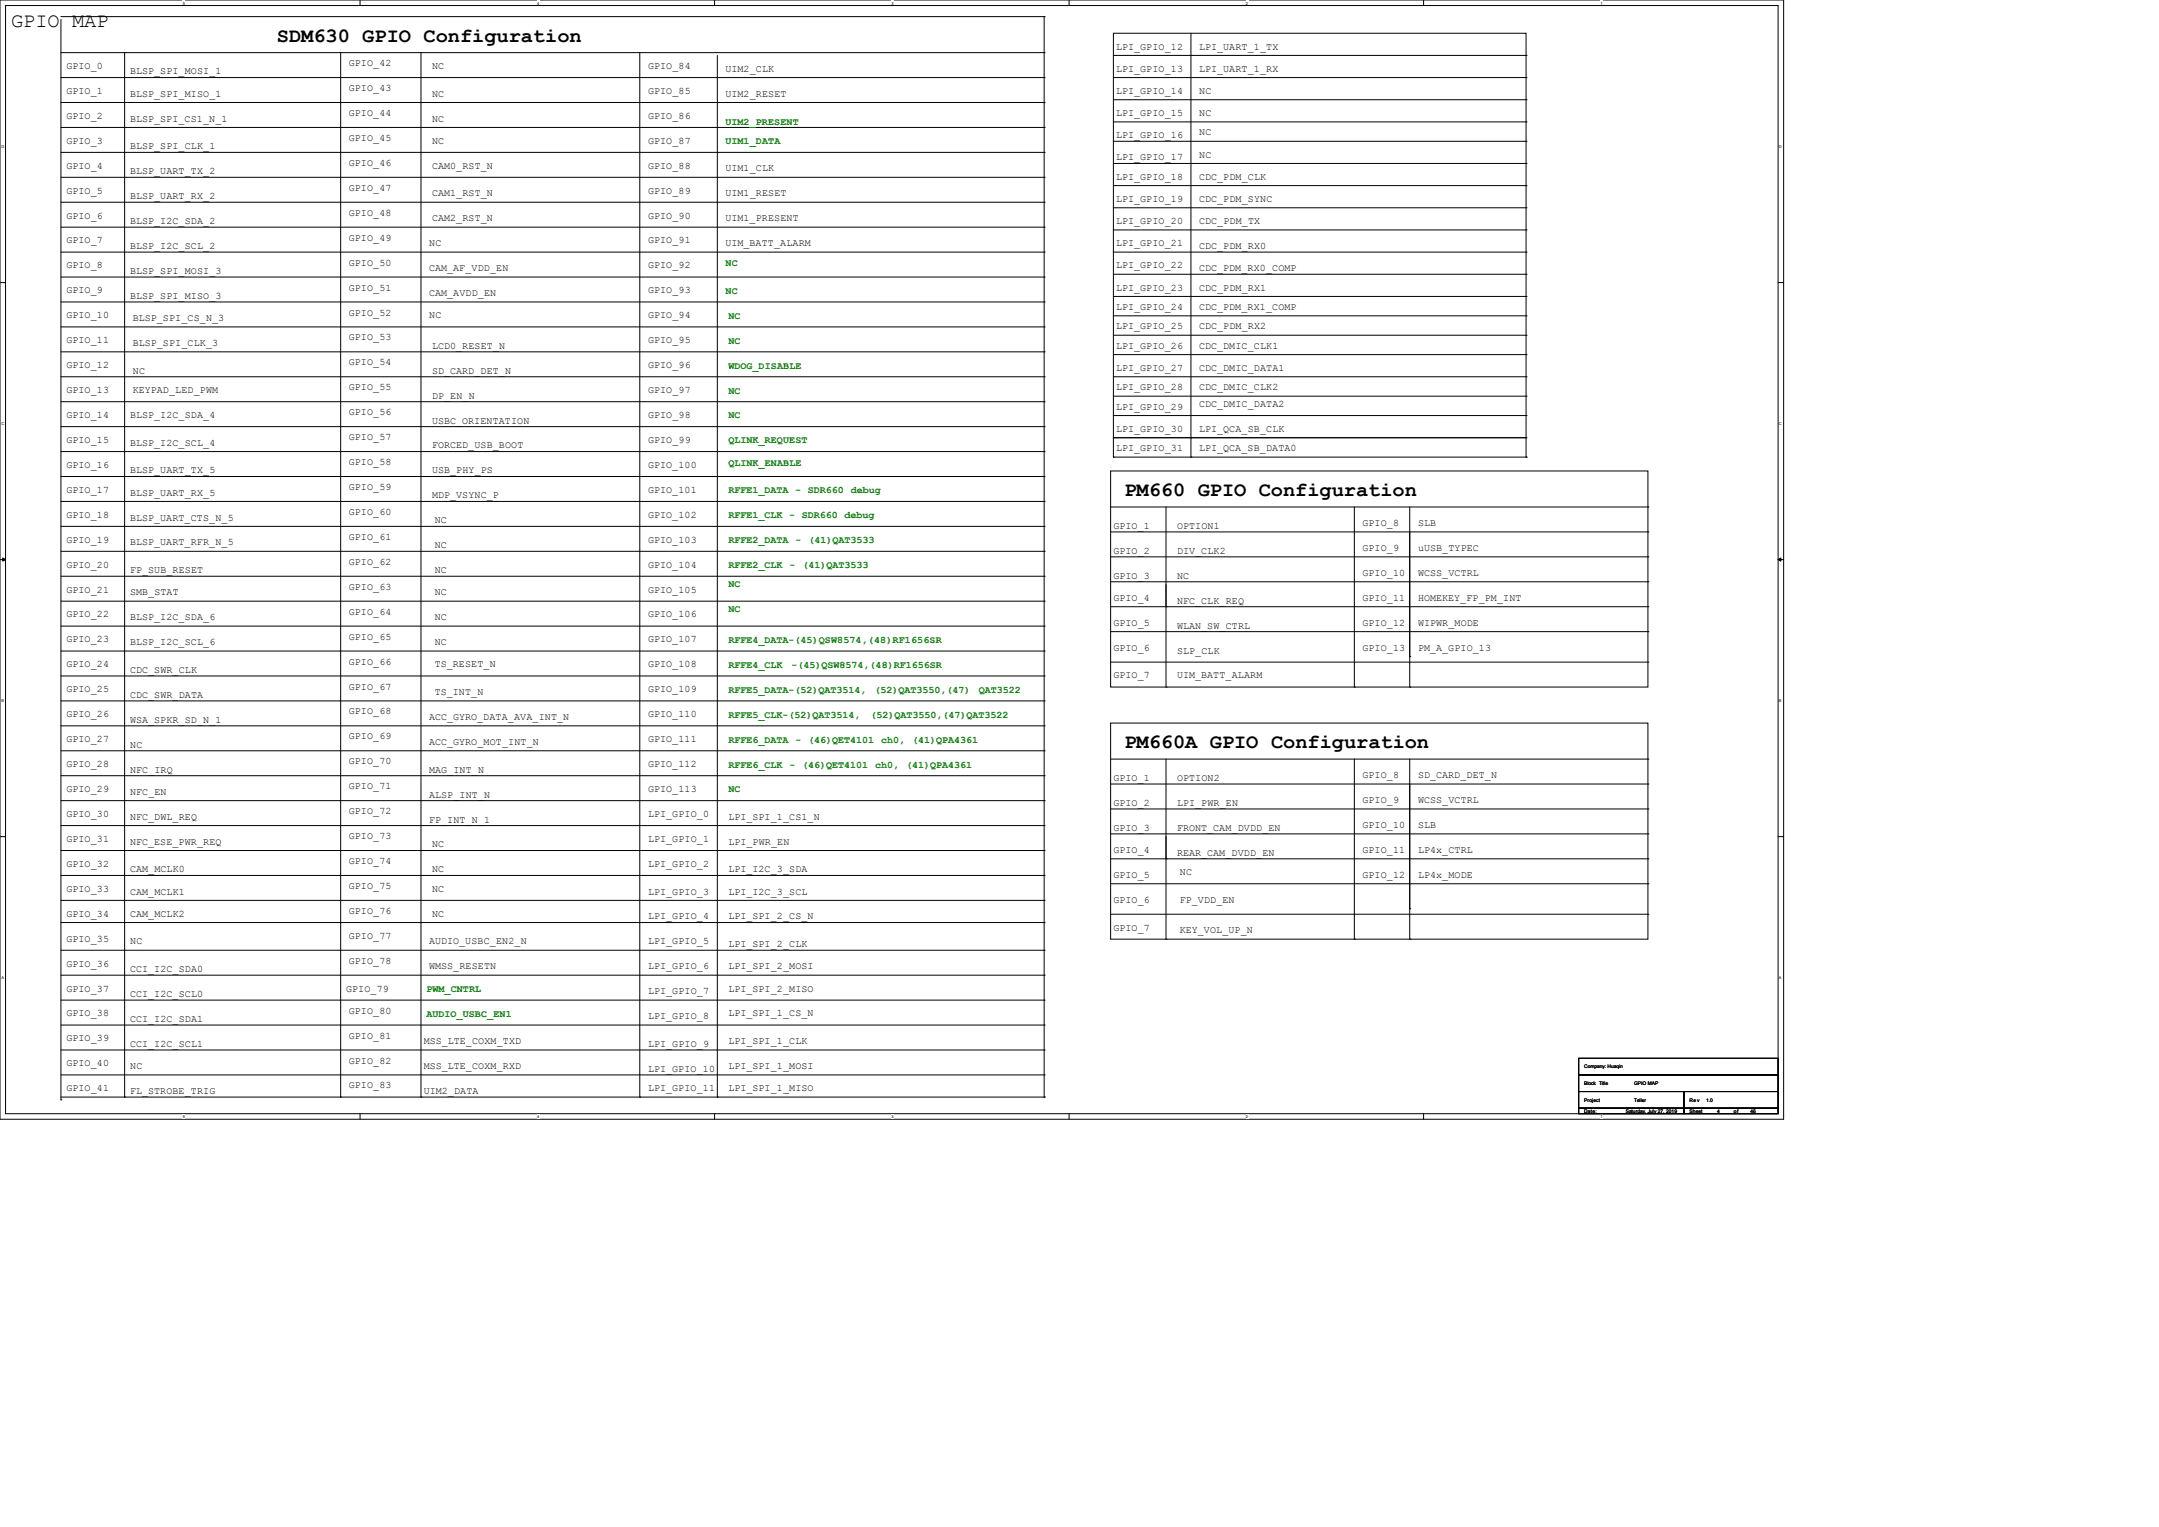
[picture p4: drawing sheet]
<svg xmlns="http://www.w3.org/2000/svg" width="297mm" height="210mm" viewBox="0 0 297 210" stroke-linecap="round" stroke-linejoin="round" font-family="sans-serif">
<defs><g id="words">
<g font-size="2.8">
<text x="1.5" y="3.8">GPIO</text>
<text x="9.9" y="3.8">MAP</text>
<text x="38.1" y="5.8">SDM630 GPIO Configuration</text>
<text x="154.7" y="68.2">PM660 GPIO Configuration</text>
<text x="154.7" y="102.9">PM660A GPIO Configuration</text>
</g>
<g font-size="1.4">
<text x="9.1" y="9.5">GPIO_0</text>
<text x="17.9" y="10.2">BLSP_SPI_MOSI_1</text>
<text x="48" y="9.1">GPIO_42</text>
<text x="59.4" y="9.5">NC</text>
<text x="89.2" y="9.5">GPIO_84</text>
<text x="99.8" y="9.9">UIM2_CLK</text>
<text x="153.5" y="6.8">LPI_GPIO_12</text>
<text x="153.5" y="9.9">LPI_GPIO_13</text>
<text x="165" y="6.8">LPI_UART_1_TX</text>
<text x="165" y="9.9">LPI_UART_1_RX</text>
<text x="9.1" y="12.9">GPIO_1</text>
<text x="9.1" y="16.3">GPIO_2</text>
<text x="17.9" y="13.3">BLSP_SPI_MISO_1</text>
<text x="17.9" y="16.7">BLSP_SPI_CS1_N_1</text>
<text x="48" y="12.5">GPIO_43</text>
<text x="48" y="16">GPIO_44</text>
<text x="59.4" y="16.7">NC</text>
<text x="59.4" y="13.3">NC</text>
<text x="89.2" y="16.3">GPIO_86</text>
<text x="89.2" y="12.9">GPIO_85</text>
<text x="99.8" y="13.3">UIM2_RESET</text>
<text x="153.5" y="16">LPI_GPIO_15</text>
<text x="153.5" y="12.9">LPI_GPIO_14</text>
<text x="165" y="16">NC</text>
<text x="165" y="12.9">NC</text>
<text x="9.1" y="19.8">GPIO_3</text>
<text x="9.1" y="23.2">GPIO_4</text>
<text x="17.9" y="20.5">BLSP_SPI_CLK_1</text>
<text x="17.9" y="24">BLSP_UART_TX_2</text>
<text x="48" y="22.8">GPIO_46</text>
<text x="48" y="19.4">GPIO_45</text>
<text x="59.4" y="19.8">NC</text>
<text x="59.4" y="23.2">CAM0_RST_N</text>
<text x="89.2" y="19.8">GPIO_87</text>
<text x="89.2" y="23.2">GPIO_88</text>
<text x="99.8" y="23.6">UIM1_CLK</text>
<text x="153.5" y="22.1">LPI_GPIO_17</text>
<text x="153.5" y="19">LPI_GPIO_16</text>
<text x="165" y="18.6">NC</text>
<text x="165" y="21.7">NC</text>
<text x="9.1" y="26.6">GPIO_5</text>
<text x="17.9" y="27.4">BLSP_UART_RX_2</text>
<text x="48" y="26.2">GPIO_47</text>
<text x="48" y="29.7">GPIO_48</text>
<text x="59.4" y="27">CAM1_RST_N</text>
<text x="89.2" y="26.6">GPIO_89</text>
<text x="99.8" y="27">UIM1_RESET</text>
<text x="153.5" y="24.7">LPI_GPIO_18</text>
<text x="153.5" y="27.8">LPI_GPIO_19</text>
<text x="165" y="24.7">CDC_PDM_CLK</text>
<text x="165" y="27.8">CDC_PDM_SYNC</text>
<text x="9.1" y="30.1">GPIO_6</text>
<text x="9.1" y="33.5">GPIO_7</text>
<text x="17.9" y="30.8">BLSP_I2C_SDA_2</text>
<text x="17.9" y="34.2">BLSP_I2C_SCL_2</text>
<text x="48" y="33.1">GPIO_49</text>
<text x="59.1" y="33.9">NC</text>
<text x="59.4" y="30.4">CAM2_RST_N</text>
<text x="89.2" y="33.5">GPIO_91</text>
<text x="89.2" y="30.1">GPIO_90</text>
<text x="99.8" y="30.4">UIM1_PRESENT</text>
<text x="99.8" y="33.9">UIM_BATT_ALARM</text>
<text x="153.5" y="30.8">LPI_GPIO_20</text>
<text x="153.5" y="33.9">LPI_GPIO_21</text>
<text x="165" y="30.8">CDC_PDM_TX</text>
<text x="165" y="34.2">CDC_PDM_RX0</text>
<text x="9.1" y="40.3">GPIO_9</text>
<text x="9.1" y="36.9">GPIO_8</text>
<text x="17.9" y="37.7">BLSP_SPI_MOSI_3</text>
<text x="17.9" y="41.1">BLSP_SPI_MISO_3</text>
<text x="48" y="36.5">GPIO_50</text>
<text x="48" y="40">GPIO_51</text>
<text x="59.1" y="37.3">CAM_AF_VDD_EN</text>
<text x="59.1" y="40.7">CAM_AVDD_EN</text>
<text x="89.2" y="40.3">GPIO_93</text>
<text x="89.2" y="36.9">GPIO_92</text>
<text x="153.5" y="36.9">LPI_GPIO_22</text>
<text x="153.5" y="40">LPI_GPIO_23</text>
<text x="165" y="37.3">CDC_PDM_RX0_COMP</text>
<text x="165" y="40">CDC_PDM_RX1</text>
<text x="9.1" y="47.2">GPIO_11</text>
<text x="9.1" y="43.8">GPIO_10</text>
<text x="18.3" y="44.2">BLSP_SPI_CS_N_3</text>
<text x="18.3" y="47.6">BLSP_SPI_CLK_3</text>
<text x="48" y="43.4">GPIO_52</text>
<text x="48" y="46.8">GPIO_53</text>
<text x="59.1" y="43.8">NC</text>
<text x="59.4" y="48">LCD0_RESET_N</text>
<text x="89.2" y="47.2">GPIO_95</text>
<text x="89.2" y="43.8">GPIO_94</text>
<text x="153.5" y="42.6">LPI_GPIO_24</text>
<text x="153.5" y="45.3">LPI_GPIO_25</text>
<text x="153.5" y="48">LPI_GPIO_26</text>
<text x="165" y="48">CDC_DMIC_CLK1</text>
<text x="165" y="45.3">CDC_PDM_RX2</text>
<text x="165" y="42.6">CDC_PDM_RX1_COMP</text>
<text x="9.1" y="50.6">GPIO_12</text>
<text x="18.3" y="51.4">NC</text>
<text x="48" y="50.2">GPIO_54</text>
<text x="48" y="53.7">GPIO_55</text>
<text x="59.4" y="51.4">SD_CARD_DET_N</text>
<text x="89.2" y="50.6">GPIO_96</text>
<text x="153.5" y="51">LPI_GPIO_27</text>
<text x="153.5" y="53.7">LPI_GPIO_28</text>
<text x="165" y="53.7">CDC_DMIC_CLK2</text>
<text x="165" y="51">CDC_DMIC_DATA1</text>
<text x="9.1" y="57.5">GPIO_14</text>
<text x="9.1" y="54.1">GPIO_13</text>
<text x="17.9" y="57.5">BLSP_I2C_SDA_4</text>
<text x="18.3" y="54.1">KEYPAD_LED_PWM</text>
<text x="48" y="57.1">GPIO_56</text>
<text x="59.4" y="54.8">DP_EN_N</text>
<text x="59.4" y="58.3">USBC_ORIENTATION</text>
<text x="89.2" y="57.5">GPIO_98</text>
<text x="89.2" y="54.1">GPIO_97</text>
<text x="153.5" y="56.3">LPI_GPIO_29</text>
<text x="153.5" y="59.4">LPI_GPIO_30</text>
<text x="165" y="59.4">LPI_QCA_SB_CLK</text>
<text x="165" y="56">CDC_DMIC_DATA2</text>
<text x="9.1" y="64.3">GPIO_16</text>
<text x="9.1" y="60.9">GPIO_15</text>
<text x="17.9" y="61.3">BLSP_I2C_SCL_4</text>
<text x="17.9" y="65.1">BLSP_UART_TX_5</text>
<text x="48" y="64">GPIO_58</text>
<text x="48" y="60.5">GPIO_57</text>
<text x="59.4" y="61.7">FORCED_USB_BOOT</text>
<text x="59.4" y="65.1">USB_PHY_PS</text>
<text x="89.2" y="64.3">GPIO_100</text>
<text x="89.2" y="60.9">GPIO_99</text>
<text x="153.5" y="62.1">LPI_GPIO_31</text>
<text x="165" y="62.1">LPI_QCA_SB_DATA0</text>
<text x="9.1" y="67.8">GPIO_17</text>
<text x="9.1" y="71.2">GPIO_18</text>
<text x="17.9" y="68.2">BLSP_UART_RX_5</text>
<text x="17.9" y="71.6">BLSP_UART_CTS_N_5</text>
<text x="48" y="67.4">GPIO_59</text>
<text x="48" y="70.8">GPIO_60</text>
<text x="59.4" y="68.5">MDP_VSYNC_P</text>
<text x="59.8" y="72">NC</text>
<text x="89.2" y="71.2">GPIO_102</text>
<text x="89.2" y="67.8">GPIO_101</text>
<text x="9.1" y="74.6">GPIO_19</text>
<text x="17.9" y="75">BLSP_UART_RFR_N_5</text>
<text x="48" y="77.7">GPIO_62</text>
<text x="48" y="74.3">GPIO_61</text>
<text x="59.8" y="75.4">NC</text>
<text x="89.2" y="74.6">GPIO_103</text>
<text x="153.2" y="72.7">GPIO_1</text>
<text x="153.2" y="76.2">GPIO_2</text>
<text x="161.9" y="72.7">OPTION1</text>
<text x="161.9" y="76.2">DIV_CLK2</text>
<text x="187.5" y="75.8">GPIO_9</text>
<text x="187.5" y="72.3">GPIO_8</text>
<text x="195.1" y="72.3">SLB</text>
<text x="195.1" y="75.8">uUSB_TYPEC</text>
<text x="9.1" y="81.5">GPIO_21</text>
<text x="9.1" y="78.1">GPIO_20</text>
<text x="17.9" y="78.8">FP_SUB_RESET</text>
<text x="17.9" y="81.9">SMB_STAT</text>
<text x="48" y="81.1">GPIO_63</text>
<text x="59.8" y="78.8">NC</text>
<text x="59.8" y="81.9">NC</text>
<text x="89.2" y="81.5">GPIO_105</text>
<text x="89.2" y="78.1">GPIO_104</text>
<text x="153.2" y="79.6">GPIO_3</text>
<text x="153.2" y="82.6">GPIO_4</text>
<text x="161.9" y="79.6">NC</text>
<text x="161.9" y="83">NFC_CLK_REQ</text>
<text x="187.5" y="79.2">GPIO_10</text>
<text x="187.5" y="82.6">GPIO_11</text>
<text x="195.1" y="79.2">WCSS_VCTRL</text>
<text x="195.1" y="82.6">HOMEKEY_FP_PM_INT</text>
<text x="9.1" y="84.9">GPIO_22</text>
<text x="9.1" y="88.4">GPIO_23</text>
<text x="17.9" y="85.3">BLSP_I2C_SDA_6</text>
<text x="17.9" y="88.7">BLSP_I2C_SCL_6</text>
<text x="48" y="88">GPIO_65</text>
<text x="48" y="84.5">GPIO_64</text>
<text x="59.8" y="88.7">NC</text>
<text x="59.8" y="85.3">NC</text>
<text x="89.2" y="88.4">GPIO_107</text>
<text x="89.2" y="84.9">GPIO_106</text>
<text x="153.2" y="86.1">GPIO_5</text>
<text x="153.2" y="89.5">GPIO_6</text>
<text x="161.9" y="86.4">WLAN_SW_CTRL</text>
<text x="161.9" y="89.9">SLP_CLK</text>
<text x="187.5" y="86.1">GPIO_12</text>
<text x="187.5" y="89.5">GPIO_13</text>
<text x="195.1" y="86.1">WIPWR_MODE</text>
<text x="195.1" y="89.5">PM_A_GPIO_13</text>
<text x="9.1" y="95.2">GPIO_25</text>
<text x="9.1" y="91.8">GPIO_24</text>
<text x="17.9" y="92.5">CDC_SWR_CLK</text>
<text x="17.9" y="96">CDC_SWR_DATA</text>
<text x="48" y="91.4">GPIO_66</text>
<text x="48" y="94.8">GPIO_67</text>
<text x="59.8" y="91.8">TS_RESET_N</text>
<text x="59.8" y="95.6">TS_INT_N</text>
<text x="89.2" y="95.2">GPIO_109</text>
<text x="89.2" y="91.8">GPIO_108</text>
<text x="153.2" y="93.3">GPIO_7</text>
<text x="161.9" y="93.3">UIM_BATT_ALARM</text>
<text x="9.1" y="98.6">GPIO_26</text>
<text x="17.9" y="99.4">WSA_SPKR_SD_N_1</text>
<text x="48" y="98.3">GPIO_68</text>
<text x="48" y="101.7">GPIO_69</text>
<text x="59.1" y="99">ACC_GYRO_DATA_AVA_INT_N</text>
<text x="89.2" y="98.6">GPIO_110</text>
<text x="9.1" y="102.1">GPIO_27</text>
<text x="9.1" y="105.5">GPIO_28</text>
<text x="17.9" y="106.3">NFC_IRQ</text>
<text x="17.9" y="102.8">NC</text>
<text x="48" y="105.1">GPIO_70</text>
<text x="59.1" y="102.4">ACC_GYRO_MOT_INT_N</text>
<text x="59.1" y="106.3">MAG_INT_N</text>
<text x="89.2" y="105.5">GPIO_112</text>
<text x="89.2" y="102.1">GPIO_111</text>
<text x="153.2" y="107.4">GPIO_1</text>
<text x="161.9" y="107.4">OPTION2</text>
<text x="187.5" y="107">GPIO_8</text>
<text x="195.1" y="107">SD_CARD_DET_N</text>
<text x="9.1" y="112.4">GPIO_30</text>
<text x="9.1" y="108.9">GPIO_29</text>
<text x="17.9" y="109.3">NFC_EN</text>
<text x="17.9" y="112.7">NFC_DWL_REQ</text>
<text x="48" y="112">GPIO_72</text>
<text x="48" y="108.5">GPIO_71</text>
<text x="59.1" y="109.7">ALSP_INT_N</text>
<text x="59.1" y="113.1">FP_INT_N_1</text>
<text x="89.2" y="108.9">GPIO_113</text>
<text x="89.2" y="112.4">LPI_GPIO_0</text>
<text x="100.2" y="112.7">LPI_SPI_1_CS1_N</text>
<text x="153.2" y="110.8">GPIO_2</text>
<text x="161.9" y="110.8">LPI_PWR_EN</text>
<text x="187.5" y="110.4">GPIO_9</text>
<text x="187.5" y="113.9">GPIO_10</text>
<text x="195.1" y="110.4">WCSS_VCTRL</text>
<text x="195.1" y="113.9">SLB</text>
<text x="9.1" y="119.2">GPIO_32</text>
<text x="9.1" y="115.8">GPIO_31</text>
<text x="17.9" y="116.2">NFC_ESE_PWR_REQ</text>
<text x="17.9" y="120">CAM_MCLK0</text>
<text x="48" y="115.4">GPIO_73</text>
<text x="48" y="118.8">GPIO_74</text>
<text x="59.4" y="116.5">NC</text>
<text x="59.4" y="120">NC</text>
<text x="89.2" y="115.8">LPI_GPIO_1</text>
<text x="89.2" y="119.2">LPI_GPIO_2</text>
<text x="100.2" y="116.2">LPI_PWR_EN</text>
<text x="100.2" y="120">LPI_I2C_3_SDA</text>
<text x="153.2" y="114.3">GPIO_3</text>
<text x="153.2" y="117.3">GPIO_4</text>
<text x="161.9" y="114.3">FRONT_CAM_DVDD_EN</text>
<text x="161.9" y="117.7">REAR_CAM_DVDD_EN</text>
<text x="187.5" y="117.3">GPIO_11</text>
<text x="195.1" y="117.3">LP4x_CTRL</text>
<text x="9.1" y="122.6">GPIO_33</text>
<text x="17.9" y="123">CAM_MCLK1</text>
<text x="48" y="125.7">GPIO_76</text>
<text x="48" y="122.3">GPIO_75</text>
<text x="59.4" y="122.6">NC</text>
<text x="89.2" y="123">LPI_GPIO_3</text>
<text x="100.2" y="123">LPI_I2C_3_SCL</text>
<text x="153.2" y="120.7">GPIO_5</text>
<text x="153.2" y="124.2">GPIO_6</text>
<text x="162.3" y="120.4">NC</text>
<text x="162.3" y="124.2">FP_VDD_EN</text>
<text x="187.5" y="120.7">GPIO_12</text>
<text x="195.1" y="120.7">LP4x_MODE</text>
<text x="9.1" y="129.5">GPIO_35</text>
<text x="9.1" y="126.1">GPIO_34</text>
<text x="17.9" y="129.9">NC</text>
<text x="17.9" y="126.1">CAM_MCLK2</text>
<text x="48" y="129.1">GPIO_77</text>
<text x="59.1" y="129.9">AUDIO_USBC_EN2_N</text>
<text x="59.4" y="126.1">NC</text>
<text x="89.2" y="126.4">LPI_GPIO_4</text>
<text x="89.2" y="129.9">LPI_GPIO_5</text>
<text x="100.2" y="126.4">LPI_SPI_2_CS_N</text>
<text x="100.2" y="130.3">LPI_SPI_2_CLK</text>
<text x="153.2" y="128">GPIO_7</text>
<text x="162.3" y="128.4">KEY_VOL_UP_N</text>
<text x="9.1" y="136.4">GPIO_37</text>
<text x="9.1" y="132.9">GPIO_36</text>
<text x="17.9" y="133.7">CCI_I2C_SDA0</text>
<text x="17.9" y="137.1">CCI_I2C_SCL0</text>
<text x="47.6" y="136.4">GPIO_79</text>
<text x="48" y="132.5">GPIO_78</text>
<text x="59.1" y="133.3">WMSS_RESETN</text>
<text x="89.2" y="136.7">LPI_GPIO_7</text>
<text x="89.2" y="133.3">LPI_GPIO_6</text>
<text x="100.2" y="136.4">LPI_SPI_2_MISO</text>
<text x="100.2" y="133.3">LPI_SPI_2_MOSI</text>
<text x="9.1" y="139.8">GPIO_38</text>
<text x="9.1" y="143.2">GPIO_39</text>
<text x="17.9" y="140.5">CCI_I2C_SDA1</text>
<text x="17.9" y="144">CCI_I2C_SCL1</text>
<text x="48" y="142.8">GPIO_81</text>
<text x="48" y="139.4">GPIO_80</text>
<text x="58.3" y="143.6">MSS_LTE_COXM_TXD</text>
<text x="89.2" y="144">LPI_GPIO_9</text>
<text x="89.2" y="140.2">LPI_GPIO_8</text>
<text x="100.2" y="139.8">LPI_SPI_1_CS_N</text>
<text x="100.2" y="143.6">LPI_SPI_1_CLK</text>
<text x="9.1" y="146.6">GPIO_40</text>
<text x="17.9" y="147">NC</text>
<text x="48" y="149.7">GPIO_83</text>
<text x="48" y="146.3">GPIO_82</text>
<text x="58.3" y="147">MSS_LTE_COXM_RXD</text>
<text x="89.2" y="147.4">LPI_GPIO_10</text>
<text x="100.2" y="147">LPI_SPI_1_MOSI</text>
<text x="9.1" y="150.1">GPIO_41</text>
<text x="17.9" y="150.5">FL_STROBE_TRIG</text>
<text x="58.3" y="150.5">UIM2_DATA</text>
<text x="89.2" y="150.1">LPI_GPIO_11</text>
<text x="100.2" y="150.1">LPI_SPI_1_MISO</text>
</g>
<g font-size="1.4" fill="#008000">
<text x="99.8" y="17.2">UIM2_PRESENT</text>
<text x="99.8" y="19.8">UIM1_DATA</text>
<text x="99.8" y="36.6">NC</text>
<text x="99.8" y="40.4">NC</text>
<text x="100.2" y="43.8">NC</text>
<text x="100.2" y="47.3">NC</text>
<text x="100.2" y="50.7">WDOG_DISABLE</text>
<text x="100.2" y="54.1">NC</text>
<text x="100.2" y="57.6">NC</text>
<text x="100.2" y="61">QLINK_REQUEST</text>
<text x="100.2" y="64">QLINK_ENABLE</text>
<text x="100.2" y="67.8">RFFE1_DATA - SDR660 debug</text>
<text x="100.2" y="71.3">RFFE1_CLK - SDR660 debug</text>
<text x="100.2" y="74.7">RFFE2_DATA -</text>
<text x="111.2" y="74.7">(41)QAT3533</text>
<text x="100.2" y="78.1">RFFE2_CLK -</text>
<text x="100.2" y="80.8">NC</text>
<text x="110.4" y="78.1">(41)QAT3533</text>
<text x="100.2" y="84.2">NC</text>
<text x="100.2" y="88.4">RFFE4_DATA-(45)QSW8574,(48)RF1656SR</text>
<text x="100.2" y="91.8">RFFE4_CLK</text>
<text x="100.2" y="95.3">RFFE5_DATA-(52)QAT3514,</text>
<text x="108.9" y="91.8">-(45)QSW8574,(48)RF1656SR</text>
<text x="120.3" y="95.3">(52)QAT3550,(47)</text>
<text x="134.6" y="95.3">QAT3522</text>
<text x="100.2" y="98.7">RFFE5_CLK-(52)QAT3514,</text>
<text x="119.8" y="98.7">(52)QAT3550,(47)QAT3522</text>
<text x="100.2" y="102.1">RFFE6_DATA - (46)QET4101 ch0, (41)QPA4361</text>
<text x="100.2" y="105.6">RFFE6_CLK - (46)QET4101 ch0, (41)QPA4361</text>
<text x="100.2" y="109">NC</text>
<text x="58.7" y="136.4">PWM_CNTRL</text>
<text x="58.7" y="139.8">AUDIO_USBC_EN1</text>
</g>
<g font-size=".7">
<text x="217.9" y="146.9">Company: Huaqin</text>
<text x="217.9" y="149.2">Block Title</text>
<text x="224.8" y="149.2">GPIO MAP</text>
<text x="217.9" y="151.5">Project</text>
<text x="217.9" y="153">Date:</text>
<text x="223.6" y="153">Saturday, July 27, 2019</text>
<text x="224.8" y="151.5">Teller</text>
<text x="232.4" y="151.5">Rev</text>
<text x="232.4" y="153">Sheet</text>
<text x="234.7" y="151.5">1.0</text>
<text x="236.2" y="153">4</text>
<text x="238.5" y="153">of</text>
<text x="240.8" y="153">46</text>
</g>
<g font-size=".5">
<text x="25.1" y=".6">5</text>
<text x="73.9" y=".6">4</text>
<text x="122.6" y=".6">3</text>
<text x="171.4" y=".6">2</text>
<text x="220.2" y=".6">1</text>
<text x=".2" y="20.4">D</text>
<text x="244.7" y="20.4">D</text>
<text x=".2" y="58.4">C</text>
<text x="244.7" y="58.4">C</text>
<text x=".2" y="96.5">B</text>
<text x="244.7" y="96.5">B</text>
<text x=".2" y="134.6">A</text>
<text x="244.7" y="134.6">A</text>
<text x="25.1" y="153.8">5</text>
<text x="73.9" y="153.8">4</text>
<text x="122.6" y="153.8">3</text>
<text x="171.4" y="153.8">2</text>
<text x="220.2" y="153.8">1</text>
</g>
</g></defs>
<path d="M0 0h245.4v153.9h-245.4zM.8 .8h243.8v152.4h-243.8z" fill="none" stroke="#000" stroke-width=".14"/>
<g fill="#fff">
<path d="M25.1 .1h.3v.6h-.3z"/>
<path d="M25.1 153.2h.3v.6h-.3z"/>
</g>
<path d="M49.5 0v.8M49.5 153.2v.7" fill="none" stroke="#000" stroke-width=".14"/>
<g fill="#fff">
<path d="M73.9 .1h.3v.6h-.3z"/>
<path d="M73.9 153.2h.3v.6h-.3z"/>
</g>
<path d="M98.3 0v.8M98.3 153.2v.7" fill="none" stroke="#000" stroke-width=".14"/>
<g fill="#fff">
<path d="M122.7 .1h.3v.6h-.3z"/>
<path d="M122.7 153.2h.3v.6h-.3z"/>
</g>
<path d="M147.1 0v.8M147.1 153.2v.7" fill="none" stroke="#000" stroke-width=".14"/>
<g fill="#fff">
<path d="M171.4 .1h.3v.6h-.3z"/>
<path d="M171.4 153.2h.3v.6h-.3z"/>
</g>
<path d="M195.8 0v.8M195.8 153.2v.7" fill="none" stroke="#000" stroke-width=".14"/>
<g fill="#fff">
<path d="M220.2 .1h.3v.6h-.3z"/>
<path d="M220.2 153.2h.3v.6h-.3z"/>
<path d="M.2 19.8h.4v.6h-.4z"/>
<path d="M244.8 19.8h.4v.6h-.4z"/>
<path d="M.2 57.9h.4v.6h-.4z"/>
<path d="M244.8 57.9h.4v.6h-.4z"/>
</g>
<path d="M0 38.9h.8M244.6 38.9h.8" fill="none" stroke="#000" stroke-width=".14"/>
<g fill="#fff">
<path d="M.2 96h.4v.6h-.4z"/>
<path d="M244.8 96h.4v.6h-.4z"/>
</g>
<path d="M0 77h.8M244.6 77h.8" fill="none" stroke="#000" stroke-width=".14"/>
<path d="M.4 76.7l.4 .3-.4 .2zM244.6 77l.4-.3v.5z" fill="#000" stroke="#000" stroke-width=".14"/>
<g fill="#fff">
<path d="M.2 134.1h.4v.6h-.4z"/>
<path d="M244.8 134.1h.4v.6h-.4z"/>
</g>
<g fill="none" stroke="#000" stroke-width=".14">
<path d="M8.4 10.7h135.2M8.4 17.5h135.2M8.4 14.1h135.2M8.4 2.3h135.2M8.4 7.2h135.2M8.4 2.7v148.6M17.1 7.2v143.7M46.9 7.2v143.7M57.9 7.2v143.7M88 7.2v143.7M98.7 7.6v143.3M143.6 10.7h.1"/>
<path d="M143.6 17.5h.1M143.6 14.1h.1M143.6 2.3h.1M143.6 7.2h.1M143.6 2.3v148.6M153.2 10.7h56.7M153.2 7.6h56.7M153.2 13.7h56.7M153.2 16.8h56.7M153.2 19.4h56.7M153.2 4.6h56.7v55.6h-56.7zM163.8 4.6v58.3"/>
<path d="M209.9 7.6h.1M209.9 10.7h.1M209.9 13.7h.1M209.9 16.8h.1M209.9 19.4h.1M8.4 21h135.2M8.4 31.2h135.2M8.4 27.8h135.2M8.4 24.4h135.2M8.4 38.1h135.2M8.4 34.7h135.2M143.6 21h.1"/>
<path d="M143.6 31.2h.1M143.6 27.8h.1M143.6 24.4h.1M143.6 38.1h.1M143.6 34.7h.1M153.2 34.7h56.7M153.2 31.6h56.7M153.2 22.5h56.7M153.2 25.5h56.7M153.2 28.6h56.7M153.2 37.7h56.7M209.9 31.6h.1"/>
<path d="M209.9 22.5h.1M209.9 25.5h.1M209.9 28.6h.1M209.9 34.7h.1M209.9 37.7h.1M8.4 48.4h135.2M8.4 45h135.2M8.4 41.5h135.2M8.4 58.7h135.2M8.4 55.2h135.2M8.4 51.8h135.2M143.6 48.4h.1"/>
<path d="M143.6 45h.1M143.6 41.5h.1M143.6 58.7h.1M143.6 55.2h.1M143.6 51.8h.1M153.2 51.8h56.7M153.2 40.8h56.7M153.2 43.4h56.7M153.2 48.8h56.7M153.2 46.1h56.7M153.2 54.5h56.7M153.2 57.1h56.7"/>
<path d="M209.9 40.8h.1M209.9 43.4h.1M209.9 48.8h.1M209.9 46.1h.1M209.9 51.8h.1M209.9 54.5h.1M209.9 57.1h.1M8.4 65.5h135.2M8.4 62.1h135.2M8.4 75.8h135.2M8.4 72.4h135.2M8.4 69h135.2"/>
<path d="M8.4 79.2h135.2M143.6 65.5h.1M143.6 62.1h.1M143.6 75.8h.1M143.6 72.4h.1M143.6 69h.1M143.6 79.2h.1M152.8 64.8h73.9v29.7h-73.9zM152.8 69.7h73.9M152.8 76.6h73.9M152.8 73.2h73.9M153.2 62.9h.1"/>
<path d="M153.2 62.9h56.7M160.4 69.7v24.8M163.8 60.2h.1M163.8 62.9h.1M186.3 69.7v24.8M193.9 69.7v24.8M209.9 60.2h-56.7v2.7M209.9 60.2h.1M209.9 62.9h.1M209.9 60.2v2.7M226.7 69.7h.1M226.7 76.6h.1"/>
<path d="M226.7 73.2h.1M8.4 86.1h135.2M8.4 82.7h135.2M8.4 93h135.2M8.4 89.5h135.2M8.4 99.8h135.2M8.4 96.4h135.2M143.6 86.1h.1M143.6 82.7h.1M143.6 93h.1M143.6 89.5h.1M143.6 99.8h.1"/>
<path d="M143.6 96.4h.1M152.8 99.4h73.9v29.8h-73.9zM152.8 86.9h73.9M152.8 83.4h73.9M152.8 91.1h73.9M152.8 80h73.9M160.4 94.5h.1M160.4 83.4h.1M186.3 94.5h.1M193.9 94.5h.1M193.9 90.3h.1M226.7 86.9h.1"/>
<path d="M226.7 83.4h.1M226.7 91.1h.1M226.7 80h.1M0 115.1h.8M8.4 103.3h135.2M8.4 113.5h135.2M8.4 110.1h135.2M8.4 106.7h135.2M8.4 117h135.2M143.6 103.3h.1M143.6 113.5h.1M143.6 110.1h.1"/>
<path d="M143.6 106.7h.1M143.6 117h.1M152.8 118.1h73.9M152.8 104.4h73.9M152.8 114.7h73.9M152.8 111.3h73.9M152.8 107.8h73.9M160.4 118.1h.1M160.4 104.4v24.8M186.3 104.4v24.8M193.9 104.4v24.8M226.7 118.1h.1"/>
<path d="M226.7 104.4h.1M226.7 114.7h.1M226.7 111.3h.1M226.7 107.8h.1M244.6 115.1h.8M8.4 123.8h135.2M8.4 126.9h135.2M8.4 130.7h135.2M8.4 120.4h135.2M8.4 137.5h135.2M8.4 134.1h135.2M143.6 123.8h.1"/>
<path d="M143.6 126.9h.1M143.6 130.7h.1M143.6 120.4h.1M143.6 137.5h.1M143.6 134.1h.1M152.8 121.5h73.9M152.8 125.7h73.9M160.4 129.2h.1M186.3 129.2h.1M193.9 129.2h.1M193.9 125h.1M226.7 121.5h.1"/>
<path d="M226.7 125.7h.1M8.4 151.3h.1M8.4 141h135.2M8.4 144.4h135.2M8.4 150.9h135.2M8.4 147.8h135.2M17.1 150.9h.1M46.9 150.9h.1M57.9 150.9h.1M88 150.9h.1M98.7 150.9h.1M143.6 141h.1"/>
<path d="M143.6 144.4h.1M143.6 150.9h.1M143.6 147.8h.1M217.2 145.5h27.4v2.3h-27.4zM217.2 147.8h27.4v2.3h-27.4zM217.2 150.1h14.4v2.3h-14.4zM217.2 152.4h14.4v.8h-14.4zM231.6 152.4h13v.8h-13zM231.6 150.1h13v2.3h-13z"/>
</g>
<use href="#words"/>
</svg>
